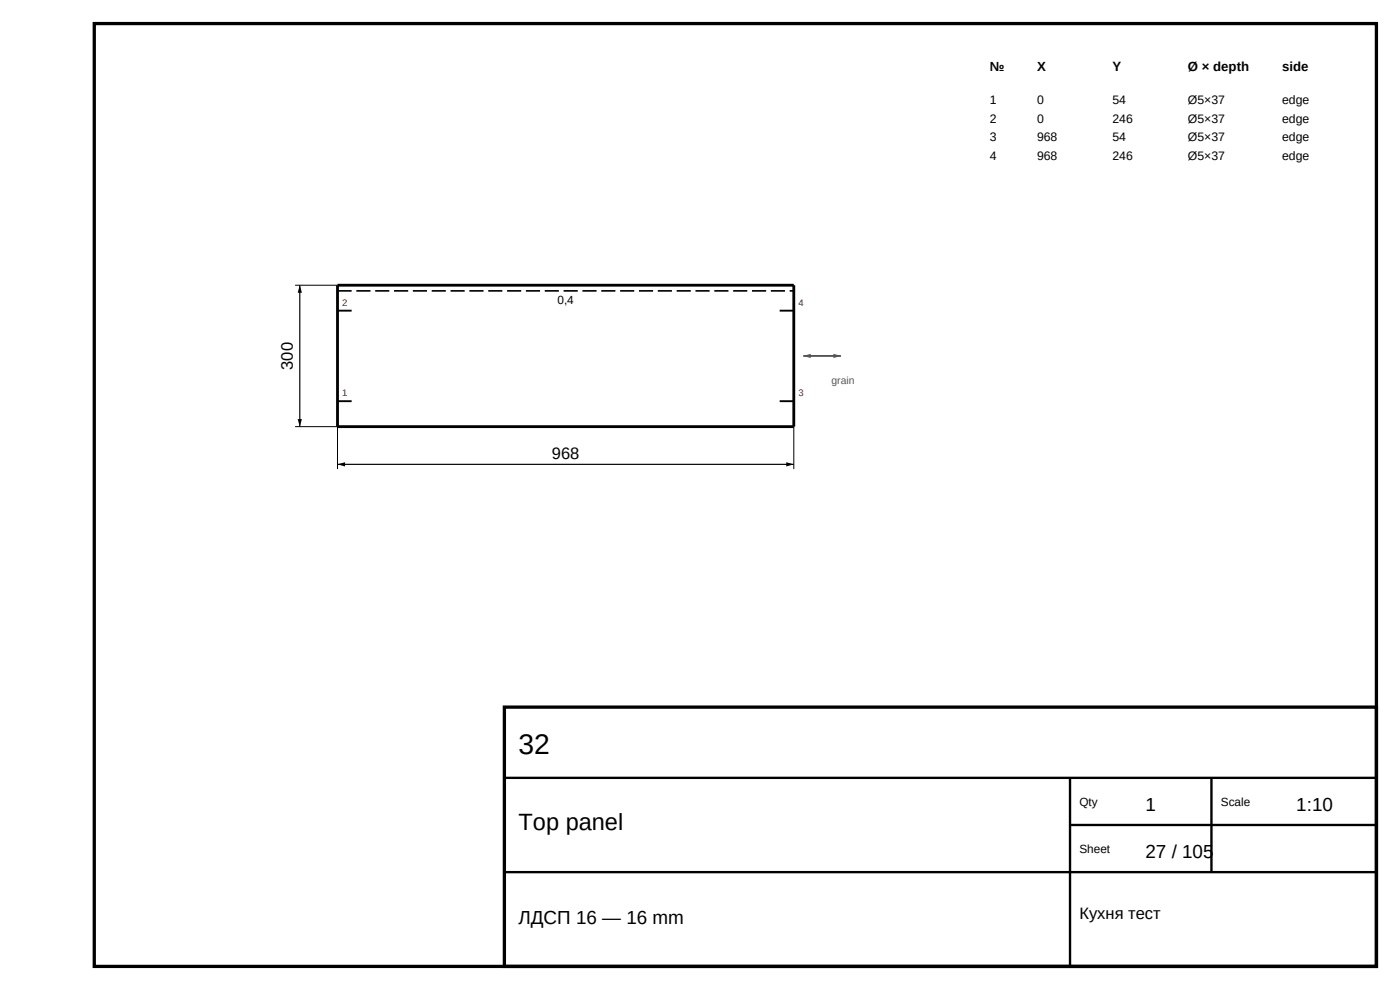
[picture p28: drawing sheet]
<svg xmlns="http://www.w3.org/2000/svg" width="297mm" height="210mm" viewBox="0 0 297 210" stroke-linecap="round" stroke-linejoin="round" font-family="sans-serif">
<defs><g id="words">
<text font-size="6" x="110" y="160">32</text>
<text font-size="5" x="110" y="176">Top panel</text>
<g font-size="4">
<text x="243" y="172">1</text>
<text x="275" y="172">1:10</text>
<text x="243" y="182">27 / 105</text>
<text x="110" y="196">ЛДСП 16 — 16 mm</text>
</g>
<g font-size="3.5">
<text x="62.1" y="78.4" transform="rotate(-90 62.1 78.4)">300</text>
<text x="117.1" y="97.3">968</text>
<text x="229" y="195">Кухня тест</text>
</g>
<g font-size="2.8">
<text x="210" y="15">№</text>
<text x="220" y="15">X</text>
<text x="236" y="15">Y</text>
<text x="252" y="15">Ø × depth</text>
<text x="272" y="15">side</text>
</g>
<g font-size="2.6">
<text x="210" y="22">1</text>
<text x="220" y="22">0</text>
<text x="236" y="22">54</text>
<text x="252" y="22">Ø5×37</text>
<text x="272" y="22">edge</text>
<text x="210" y="26">2</text>
<text x="220" y="26">0</text>
<text x="236" y="26">246</text>
<text x="252" y="26">Ø5×37</text>
<text x="272" y="26">edge</text>
<text x="210" y="30">3</text>
<text x="210" y="34">4</text>
<text x="220" y="30">968</text>
<text x="220" y="34">968</text>
<text x="236" y="30">54</text>
<text x="236" y="34">246</text>
<text x="252" y="30">Ø5×37</text>
<text x="252" y="34">Ø5×37</text>
<text x="272" y="30">edge</text>
<text x="272" y="34">edge</text>
</g>
<g font-size="2.5">
<text x="118.3" y="64.5">0,4</text>
<text x="229" y="171">Qty</text>
<text x="259" y="171">Scale</text>
<text x="229" y="181">Sheet</text>
</g>
<text font-size="2.2" fill="#555" x="176.4" y="81.5">grain</text>
<g font-size="2" fill="#a00">
<text x="72.6" y="64.9">2</text>
<text x="169.4" y="64.9">4</text>
<text x="72.6" y="84.1">1</text>
<text x="169.4" y="84.1">3</text>
</g>
</g></defs>
<path d="M20 5h272v200h-272zM107 150h185v55h-185z" fill="none" stroke="#000" stroke-width=".7" stroke-linecap="butt"/>
<path d="M107 165h185M227 165v40M227 175h65M257 165v20M107 185h185" fill="none" stroke="#000" stroke-width=".5"/>
<path d="M71.6 60.5h96.8v30h-96.8z" fill="none" stroke="#000" stroke-width=".6"/>
<path d="M71.6 61.7h96.8" fill="none" stroke="#000" stroke-width=".35" stroke-dasharray="3 1" stroke-linecap="butt"/>
<path d="M62.6 60.5h9M62.6 90.5h9v9M168.4 90.5v9" fill="none" stroke="#000" stroke-width=".21"/>
<path d="M63.6 60.5v30M71.6 98.5h96.8" fill="none" stroke="#000" stroke-width=".25"/>
<path d="M63.6 60.5l.5 1.6h-.9zM63.2 88.9h.9l-.5 1.6zM71.6 98.5l1.6-.4v.9zM166.8 98.1l1.6 .4-1.6 .5z" fill="#000"/>
<path d="M170.4 75.5h8" fill="none" stroke="#555" stroke-width=".4"/>
<g fill="#555">
<path d="M170.4 75.5l1.6-.5v.9z"/>
<path d="M176.8 75l1.6 .5-1.6 .4z"/>
</g>
<path d="M71.6 65.9h3M165.4 65.9h3M71.6 85.1h3M165.4 85.1h3" fill="none" stroke="#000" stroke-width=".4"/>
<use href="#words"/>
</svg>
